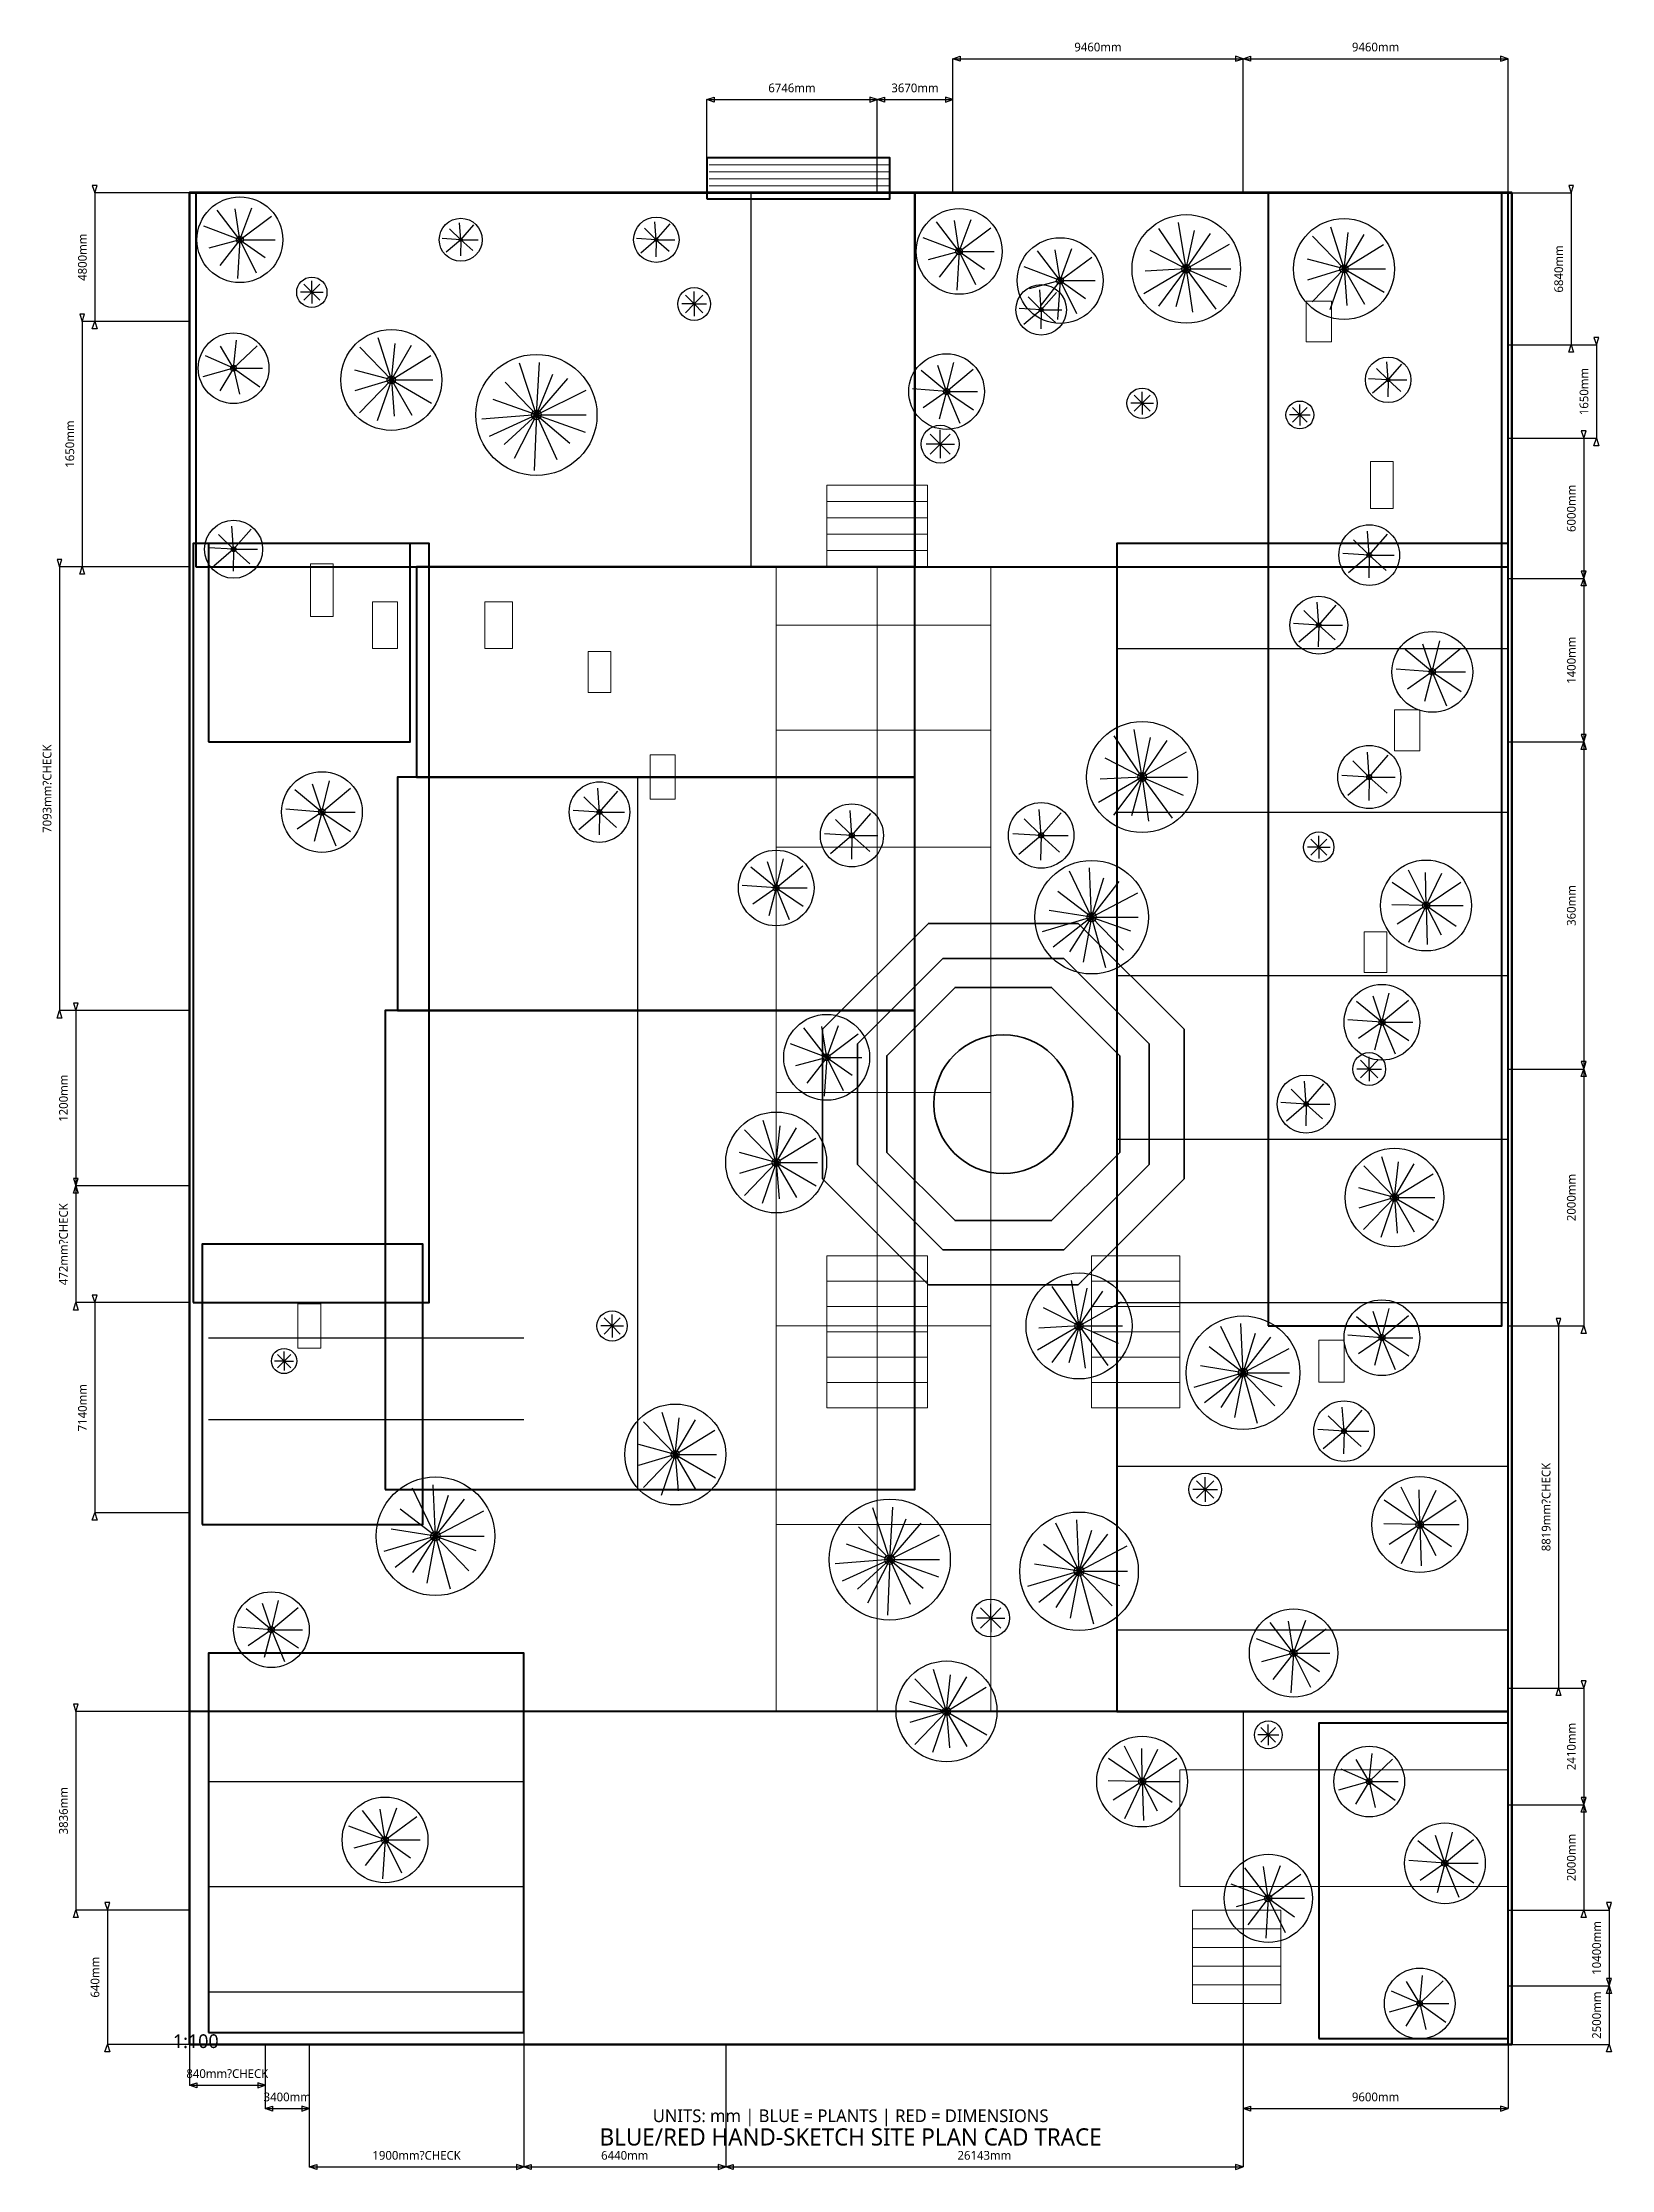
# Model space of a CAD drawing. Header units: millimetres. Extents: x -5554 to 53767, y -4731 to 75689.
import ezdxf
from ezdxf.enums import TextEntityAlignment as Align

# ---------------------------------------------------------------- set-up
doc = ezdxf.new("R2010")
doc.units = ezdxf.units.MM
doc.linetypes.add('CENTER', pattern=[5.08, 3.175, -0.635, 0.635, -0.635])
for name, color, linetype, lineweight in [('00_SITE', 7, 'CONTINUOUS', 50), ('A_BUILDING', 7, 'CONTINUOUS', 40), ('A_PAVING', 8, 'CONTINUOUS', 20), ('A_WALL', 8, 'CONTINUOUS', 30), ('CENTER', 9, 'CENTER', 18), ('DIM_RED', 1, 'CONTINUOUS', 25), ('L_PLANT', 5, 'CONTINUOUS', 25), ('L_WATER', 7, 'CONTINUOUS', 35), ('TEXT', 7, 'CONTINUOUS', 18)]:
    doc.layers.add(name, color=color, linetype=linetype, lineweight=lineweight)
doc.styles.get("Standard").update_dxf_attribs({"font": 'Microsoft YaHei'})

msp = doc.modelspace()

# ---------------------------------------------------------------- texts
at = {"layer": 'DIM_RED'}
for s, p in [('9460mm', (34351, 75519)), ('9460mm', (44847, 75519)), ('6746mm', (22781, 73973)), ('3670mm', (27433, 73973)), ('840mm?CHECK', (1431, -1106)), ('3400mm', (3698, -1989)), ('9600mm', (44847, -1989)), ('1900mm?CHECK', (8588, -4197)), ('6440mm', (16460, -4197)), ('26143mm', (30057, -4197))]:
    msp.add_text(s, height=330, dxfattribs=at).set_placement(p, align=Align.MIDDLE_CENTER)
for s, p in [('4800mm', (-4048, 67571)), ('6840mm', (51772, 67129)), ('1650mm', (52727, 62492)), ('1650mm', (-4525, 60505)), ('6000mm', (52249, 58076)), ('1400mm', (52249, 52334)), ('7093mm?CHECK', (-5384, 47476)), ('360mm', (52249, 43060)), ('1200mm', (-4764, 35773)), ('2000mm', (52249, 32019)), ('472mm?CHECK', (-4764, 30252)), ('7140mm', (-4048, 24069)), ('8819mm?CHECK', (51295, 20315)), ('2410mm', (52249, 11262)), ('3836mm', (-4764, 8833)), ('2000mm', (52249, 7066)), ('10400mm', (53204, 3644)), ('640mm', (-3571, 2539)), ('2500mm', (53204, 1104))]:
    msp.add_text(s, height=330, rotation=90, dxfattribs=at).set_placement(p, align=Align.MIDDLE_CENTER)
at = {"layer": 'TEXT'}
for s, height, p in [('1:100', 520, (240, 120)), ('BLUE/RED HAND-SKETCH SITE PLAN CAD TRACE', 650, (25000, -3500)), ('UNITS: mm | BLUE = PLANTS | RED = DIMENSIONS', 480, (25000, -2700))]:
    msp.add_text(s, height=height, dxfattribs=at).set_placement(p, align=Align.MIDDLE_CENTER)

# ---------------------------------------------------------------- linework, layer by layer
at = {"layer": '00_SITE'}
msp.add_lwpolyline([(0, 0), (50000, 0), (50000, 70000), (0, 70000)], close=True, dxfattribs=at)
at = {"layer": 'A_BUILDING'}
for points in [[(19561, 69779), (26479, 69779), (26479, 71325), (19561, 71325)], [(239, 55868), (27433, 55868), (27433, 70000), (239, 70000)], [(27433, 55868), (49857, 55868), (49857, 70000), (27433, 70000)], [(40792, 27161), (49618, 27161), (49618, 70000), (40792, 70000)], [(143, 28044), (9065, 28044), (9065, 56751), (143, 56751)], [(716, 49243), (8349, 49243), (8349, 56751), (716, 56751)], [(35067, 12587), (49857, 12587), (49857, 56751), (35067, 56751)], [(8588, 47918), (27433, 47918), (27433, 55868), (8588, 55868)], [(7872, 39085), (27433, 39085), (27433, 47918), (7872, 47918)], [(7395, 20978), (27433, 20978), (27433, 39085), (7395, 39085)], [(477, 19653), (8826, 19653), (8826, 30252), (477, 30252)], [(716, 442), (12643, 442), (12643, 14795), (716, 14795)], [(0, 0), (49857, 0), (49857, 12587), (0, 12587)], [(42700, 221), (49857, 221), (49857, 12145), (42700, 12145)]]:
    msp.add_lwpolyline(points, close=True, dxfattribs=at)
at = {"layer": 'A_PAVING'}
for p, q in [((19656, 71060), (26431, 71060)), ((19656, 70795), (26431, 70795)), ((19656, 70530), (26431, 70530)), ((19656, 70265), (26431, 70265)), ((19656, 70000), (26431, 70000)), ((24094, 58341), (27910, 58341)), ((24094, 57722), (27910, 57722)), ((24094, 57104), (27910, 57104)), ((24094, 56486), (27910, 56486)), ((22185, 53659), (30296, 53659)), ((22185, 49685), (30296, 49685)), ((22185, 45268), (30296, 45268)), ((22185, 35994), (30296, 35994)), ((24094, 28854), (27910, 28854)), ((34113, 28854), (37452, 28854)), ((24094, 27897), (27910, 27897)), ((34113, 27897), (37452, 27897)), ((22185, 27161), (30296, 27161)), ((24094, 26940), (27910, 26940)), ((34113, 26940), (37452, 26940)), ((24094, 25983), (27910, 25983)), ((34113, 25983), (37452, 25983)), ((24094, 25026), (27910, 25026)), ((34113, 25026), (37452, 25026)), ((22185, 19653), (30296, 19653)), ((37929, 4372), (41269, 4372)), ((37929, 3666), (41269, 3666)), ((37929, 2959), (41269, 2959)), ((37929, 2252), (41269, 2252))]:
    msp.add_line(p, q, dxfattribs=at)
for points in [[(0, 0), (50000, 0), (50000, 70044), (0, 70044)], [(42223, 64369), (43177, 64369), (43177, 65915), (42223, 65915)], [(44656, 58076), (45515, 58076), (45515, 59842), (44656, 59842)], [(24094, 58959), (27910, 58959), (27910, 55868), (24094, 55868)], [(4580, 53991), (5439, 53991), (5439, 55978), (4580, 55978)], [(22185, 12587), (30296, 12587), (30296, 55868), (22185, 55868)], [(6918, 52776), (7872, 52776), (7872, 54543), (6918, 54543)], [(11164, 52776), (12214, 52776), (12214, 54543), (11164, 54543)], [(15076, 51120), (15935, 51120), (15935, 52666), (15076, 52666)], [(45563, 48912), (46517, 48912), (46517, 50457), (45563, 50457)], [(17414, 47079), (18368, 47079), (18368, 48757), (17414, 48757)], [(44418, 40521), (45277, 40521), (45277, 42066), (44418, 42066)], [(24094, 24069), (27910, 24069), (27910, 29811), (24094, 29811)], [(34113, 24069), (37452, 24069), (37452, 29811), (34113, 29811)], [(4103, 26322), (4962, 26322), (4962, 28000), (4103, 28000)], [(42700, 25041), (43655, 25041), (43655, 26631), (42700, 26631)], [(37452, 5962), (49857, 5962), (49857, 10379), (37452, 10379)], [(37929, 1546), (41269, 1546), (41269, 5079), (37929, 5079)]]:
    msp.add_lwpolyline(points, close=True, dxfattribs=at)
at = {"layer": 'A_WALL'}
for p, q in [((21231, 70000), (21231, 55868)), ((27433, 70000), (27433, 55868)), ((35067, 52776), (49857, 52776)), ((16937, 47918), (16937, 20978)), ((27433, 47918), (27433, 20978)), ((35067, 46593), (49857, 46593)), ((35067, 40410), (49857, 40410)), ((7395, 39085), (27433, 39085)), ((35067, 34227), (49857, 34227)), ((35067, 28044), (49857, 28044)), ((716, 26719), (12643, 26719)), ((716, 23628), (12643, 23628)), ((35067, 21861), (49857, 21861)), ((35067, 15678), (49857, 15678)), ((12643, 12587), (12643, 0)), ((39838, 12587), (39838, 0)), ((716, 9937), (12643, 9937)), ((716, 5962), (12643, 5962)), ((716, 1987), (12643, 1987))]:
    msp.add_line(p, q, dxfattribs=at)
at = {"layer": 'CENTER'}
msp.add_line((26002, 55868), (26002, 12587), dxfattribs=at)
at = {"layer": 'DIM_RED'}
for p, q in [((28865, 70000), (28865, 75079)), ((28865, 75079), (39838, 75079)), ((39838, 70000), (39838, 75079)), ((39838, 70000), (39838, 75079)), ((39838, 75079), (49857, 75079)), ((49857, 70000), (49857, 75079)), ((19561, 70000), (19561, 73533)), ((19561, 73533), (26002, 73533)), ((26002, 70000), (26002, 73533)), ((26002, 70000), (26002, 73533)), ((26002, 73533), (28865, 73533)), ((28865, 70000), (28865, 73533)), ((0, 70000), (-3578, 70000)), ((-3578, 70000), (-3578, 65142)), ((49857, 70000), (52242, 70000)), ((52242, 70000), (52242, 64259)), ((0, 65142), (-4055, 65142)), ((-4055, 65142), (-4055, 55868)), ((0, 65142), (-3578, 65142)), ((49857, 64259), (52242, 64259)), ((49857, 64259), (53197, 64259)), ((53197, 64259), (53197, 60726)), ((49857, 60726), (53197, 60726)), ((49857, 60726), (52719, 60726)), ((52719, 60726), (52719, 55426)), ((0, 55868), (-4914, 55868)), ((-4914, 55868), (-4914, 39085)), ((0, 55868), (-4055, 55868)), ((49857, 55426), (52719, 55426)), ((49857, 55426), (52719, 55426)), ((52719, 55426), (52719, 49243)), ((49857, 49243), (52719, 49243)), ((49857, 49243), (52719, 49243)), ((52719, 49243), (52719, 36877)), ((0, 39085), (-4914, 39085)), ((0, 39085), (-4294, 39085)), ((-4294, 39085), (-4294, 32461)), ((49857, 36877), (52719, 36877)), ((49857, 36877), (52719, 36877)), ((52719, 36877), (52719, 27161)), ((0, 32461), (-4294, 32461)), ((0, 32461), (-4294, 32461)), ((-4294, 32461), (-4294, 28044)), ((0, 28044), (-4294, 28044)), ((0, 28044), (-3578, 28044)), ((-3578, 28044), (-3578, 20095)), ((49857, 27161), (52719, 27161)), ((49857, 27161), (51765, 27161)), ((51765, 27161), (51765, 13470)), ((0, 20095), (-3578, 20095)), ((49857, 13470), (51765, 13470)), ((49857, 13470), (52719, 13470)), ((52719, 13470), (52719, 9054)), ((0, 12587), (-4294, 12587)), ((-4294, 12587), (-4294, 5079)), ((49857, 9054), (52719, 9054)), ((49857, 9054), (52719, 9054)), ((52719, 9054), (52719, 5079)), ((0, 5079), (-4294, 5079)), ((0, 5079), (-3101, 5079)), ((-3101, 5079), (-3101, 0)), ((49857, 5079), (52719, 5079)), ((49857, 5079), (53674, 5079)), ((53674, 5079), (53674, 2208)), ((49857, 2208), (53674, 2208)), ((49857, 2208), (53674, 2208)), ((53674, 2208), (53674, 0)), ((0, 0), (-3101, 0)), ((0, 0), (0, -1546)), ((2863, 0), (2863, -1546)), ((2863, 0), (2863, -2429)), ((4532, 0), (4532, -2429)), ((4532, 0), (4532, -4637)), ((12643, 0), (12643, -4637)), ((12643, 0), (12643, -4637)), ((20277, 0), (20277, -4637)), ((20277, 0), (20277, -4637)), ((39838, 0), (39838, -4637)), ((39838, 0), (39838, -2429)), ((49857, 0), (53674, 0)), ((49857, 0), (49857, -2429)), ((0, -1546), (2863, -1546)), ((2863, -2429), (4532, -2429)), ((39838, -2429), (49857, -2429)), ((4532, -4637), (12643, -4637)), ((12643, -4637), (20277, -4637)), ((20277, -4637), (39838, -4637))]:
    msp.add_line(p, q, dxfattribs=at)
for points in [[(28865, 75079), (29145, 75172), (29145, 74986)], [(39838, 75079), (39558, 75172), (39558, 74986)], [(39838, 75079), (40118, 75172), (40118, 74986)], [(49857, 75079), (49577, 75172), (49577, 74986)], [(19561, 73533), (19841, 73626), (19841, 73440)], [(26002, 73533), (25722, 73626), (25722, 73440)], [(26002, 73533), (26282, 73626), (26282, 73440)], [(28865, 73533), (28585, 73626), (28585, 73440)], [(-3578, 70000), (-3485, 70280), (-3672, 70280)], [(52242, 70000), (52336, 70280), (52149, 70280)], [(-4055, 65142), (-3962, 65422), (-4149, 65422)], [(-3578, 65142), (-3485, 64862), (-3672, 64862)], [(53197, 64259), (53290, 64539), (53103, 64539)], [(52242, 64259), (52336, 63979), (52149, 63979)], [(52719, 60726), (52813, 61006), (52626, 61006)], [(53197, 60726), (53290, 60446), (53103, 60446)], [(-4914, 55868), (-4821, 56148), (-5007, 56148)], [(-4055, 55868), (-3962, 55588), (-4149, 55588)], [(52719, 55426), (52813, 55706), (52626, 55706)], [(52719, 55426), (52813, 55146), (52626, 55146)], [(52719, 49243), (52813, 49523), (52626, 49523)], [(52719, 49243), (52813, 48963), (52626, 48963)], [(-4914, 39085), (-4821, 38805), (-5007, 38805)], [(-4294, 39085), (-4201, 39365), (-4387, 39365)], [(52719, 36877), (52813, 37157), (52626, 37157)], [(52719, 36877), (52813, 36597), (52626, 36597)], [(-4294, 32461), (-4201, 32741), (-4387, 32741)], [(-4294, 32461), (-4201, 32181), (-4387, 32181)], [(-3578, 28044), (-3485, 28324), (-3672, 28324)], [(-4294, 28044), (-4201, 27764), (-4387, 27764)], [(51765, 27161), (51859, 27441), (51672, 27441)], [(52719, 27161), (52813, 26881), (52626, 26881)], [(-3578, 20095), (-3485, 19815), (-3672, 19815)], [(52719, 13470), (52813, 13750), (52626, 13750)], [(51765, 13470), (51859, 13190), (51672, 13190)], [(-4294, 12587), (-4201, 12867), (-4387, 12867)], [(52719, 9054), (52813, 9334), (52626, 9334)], [(52719, 9054), (52813, 8774), (52626, 8774)], [(-4294, 5079), (-4201, 4799), (-4387, 4799)], [(-3101, 5079), (-3008, 5359), (-3194, 5359)], [(52719, 5079), (52813, 4799), (52626, 4799)], [(53674, 5079), (53767, 5359), (53580, 5359)], [(53674, 2208), (53767, 2488), (53580, 2488)], [(53674, 2208), (53767, 1928), (53580, 1928)], [(-3101, 0), (-3008, -280), (-3194, -280)], [(53674, 0), (53767, -280), (53580, -280)], [(0, -1546), (280, -1452), (280, -1639)], [(2863, -1546), (2583, -1452), (2583, -1639)], [(2863, -2429), (3143, -2336), (3143, -2522)], [(4532, -2429), (4252, -2336), (4252, -2522)], [(39838, -2429), (40118, -2336), (40118, -2522)], [(49857, -2429), (49577, -2336), (49577, -2522)], [(4532, -4637), (4812, -4544), (4812, -4731)], [(12643, -4637), (12363, -4544), (12363, -4731)], [(12643, -4637), (12923, -4544), (12923, -4731)], [(20277, -4637), (19997, -4544), (19997, -4731)], [(20277, -4637), (20557, -4544), (20557, -4731)], [(39838, -4637), (39558, -4544), (39558, -4731)]]:
    msp.add_lwpolyline(points, close=True, dxfattribs=at)
at = {"layer": 'L_PLANT'}
for p, q in [((1908, 68233), (1051, 69353)), ((1908, 68233), (1727, 69399)), ((1908, 68233), (2357, 69441)), ((1908, 68233), (543, 68751)), ((1908, 68233), (3106, 69122)), ((10258, 68233), (9836, 68646)), ((10258, 68233), (10211, 68876)), ((10258, 68233), (10748, 68795)), ((17653, 68233), (17206, 68670)), ((17653, 68233), (17603, 68914)), ((17653, 68233), (18172, 68828)), ((29103, 67792), (28246, 68912)), ((29103, 67792), (28922, 68958)), ((29103, 67792), (29552, 69000)), ((29103, 67792), (30300, 68680)), ((37691, 67129), (36654, 68657)), ((37691, 67129), (37400, 68889)), ((37691, 67129), (38006, 68588)), ((37691, 67129), (38612, 68474)), ((43655, 67129), (42460, 68363)), ((43655, 67129), (43161, 68713)), ((43655, 67129), (43806, 68509)), ((43655, 67129), (44423, 68436)), ((1908, 68233), (734, 67917)), ((1908, 68233), (1153, 67263)), ((1908, 68233), (1815, 66767)), ((1908, 68233), (3239, 68233)), ((1908, 68233), (2529, 66985)), ((1908, 68233), (2868, 67556)), ((10258, 68233), (9554, 68276)), ((10258, 68233), (9704, 67758)), ((10258, 68233), (10244, 67625)), ((10258, 68233), (10923, 68233)), ((10258, 68233), (10715, 67822)), ((17653, 68233), (16907, 68279)), ((17653, 68233), (17066, 67730)), ((17653, 68233), (17638, 67590)), ((17653, 68233), (18357, 68233)), ((17653, 68233), (18137, 67798)), ((29103, 67792), (27738, 68309)), ((29103, 67792), (27928, 67475)), ((29103, 67792), (28348, 66821)), ((29103, 67792), (29010, 66325)), ((29103, 67792), (30433, 67792)), ((29103, 67792), (29724, 66543)), ((29103, 67792), (30062, 67115)), ((32920, 66688), (32062, 67807)), ((32920, 66688), (32739, 67854)), ((32920, 66688), (33369, 67896)), ((32920, 66688), (34117, 67576)), ((37691, 67129), (36320, 67828)), ((37691, 67129), (39331, 68060)), ((43655, 67129), (45149, 68047)), ((32920, 66688), (31555, 67205)), ((37691, 67129), (36085, 66193)), ((37691, 67129), (36138, 67048)), ((37691, 67129), (36637, 65715)), ((37691, 67129), (37298, 65697)), ((37691, 67129), (39373, 67129)), ((37691, 67129), (37929, 65495)), ((37691, 67129), (38803, 65605)), ((37691, 67129), (39210, 66460)), ((43655, 67129), (42270, 66710)), ((43655, 67129), (42273, 67503)), ((43655, 67129), (42455, 65884)), ((43655, 67129), (43124, 65577)), ((43655, 67129), (45219, 67129)), ((43655, 67129), (43761, 65752)), ((43655, 67129), (44424, 65799)), ((43655, 67129), (45173, 66247)), ((4628, 66246), (4198, 66246)), ((4628, 66246), (4324, 66550)), ((4628, 66246), (4324, 65942)), ((4628, 66246), (4628, 66675)), ((4628, 66246), (4931, 66550)), ((4628, 66246), (5057, 66246)), ((4628, 66246), (4628, 65817)), ((4628, 66246), (4931, 65942)), ((19084, 65804), (18755, 66133)), ((19084, 65804), (19084, 66270)), ((19084, 65804), (19413, 66133)), ((32204, 65584), (31708, 66069)), ((32920, 66688), (31745, 66371)), ((32204, 65584), (32149, 66340)), ((32920, 66688), (32164, 65717)), ((32204, 65584), (32781, 66244)), ((32920, 66688), (32826, 65221)), ((32920, 66688), (34250, 66688)), ((32920, 66688), (33541, 65439)), ((32920, 66688), (33879, 66011)), ((19084, 65804), (18619, 65804)), ((19084, 65804), (18755, 65475)), ((19084, 65804), (19549, 65804)), ((19084, 65804), (19084, 65339)), ((19084, 65804), (19413, 65475)), ((32204, 65584), (31376, 65634)), ((32204, 65584), (31552, 65025)), ((32204, 65584), (32188, 64868)), ((32204, 65584), (32987, 65584)), ((32204, 65584), (32742, 65100)), ((1670, 63375), (1778, 64431)), ((7634, 62934), (7140, 64518)), ((1670, 63375), (604, 63838)), ((1670, 63375), (1175, 64211)), ((1670, 63375), (2555, 64226)), ((7634, 62934), (6439, 64168)), ((7634, 62934), (7785, 64314)), ((7634, 62934), (8402, 64241)), ((7634, 62934), (9128, 63852)), ((13120, 61609), (12480, 63568)), ((13120, 61609), (13241, 63596)), ((28626, 62492), (28898, 63596)), ((45324, 62934), (45275, 63614)), ((1670, 63375), (512, 63052)), ((1670, 63375), (1150, 62519)), ((1670, 63375), (2765, 63375)), ((1670, 63375), (1898, 62389)), ((1670, 63375), (2656, 62673)), ((7634, 62934), (6249, 62514)), ((7634, 62934), (6252, 63307)), ((7634, 62934), (6434, 61689)), ((7634, 62934), (7103, 61381)), ((7634, 62934), (9198, 62934)), ((7634, 62934), (7740, 61556)), ((7634, 62934), (8403, 61604)), ((7634, 62934), (9152, 62052)), ((13120, 61609), (11933, 62850)), ((13120, 61609), (13740, 63155)), ((13120, 61609), (14310, 62985)), ((28626, 62492), (27665, 63283)), ((28626, 62492), (28293, 63479)), ((28626, 62492), (29636, 63335)), ((45324, 62934), (44579, 62979)), ((45324, 62934), (44738, 62431)), ((45324, 62934), (44878, 63370)), ((45324, 62934), (45310, 62290)), ((45324, 62934), (45844, 63528)), ((45324, 62934), (46029, 62934)), ((45324, 62934), (45808, 62498)), ((13120, 61609), (11483, 62188)), ((13120, 61609), (15006, 62543)), ((28626, 62492), (27342, 62591)), ((28626, 62492), (27744, 61881)), ((28626, 62492), (28345, 61444)), ((28626, 62492), (29800, 62492)), ((28626, 62492), (29123, 61294)), ((28626, 62492), (29645, 61802)), ((36021, 62050), (35592, 62050)), ((36021, 62050), (35717, 62354)), ((36021, 62050), (35717, 61747)), ((36021, 62050), (36021, 62480)), ((36021, 62050), (36325, 62354)), ((36021, 62050), (36450, 62050)), ((36021, 62050), (36021, 61621)), ((36021, 62050), (36325, 61747)), ((41985, 61609), (41985, 62002)), ((13120, 61609), (11052, 61445)), ((13120, 61609), (11327, 60796)), ((13120, 61609), (11898, 60489)), ((13120, 61609), (12281, 59967)), ((13120, 61609), (13030, 59504)), ((13120, 61609), (14998, 61609)), ((13120, 61609), (13886, 59922)), ((13120, 61609), (14380, 60535)), ((13120, 61609), (14968, 60954)), ((41985, 61609), (41591, 61609)), ((41985, 61609), (41706, 61887)), ((41985, 61609), (41706, 61331)), ((41985, 61609), (42263, 61887)), ((41985, 61609), (42378, 61609)), ((41985, 61609), (41985, 61215)), ((41985, 61609), (42263, 61331)), ((28387, 60505), (27851, 60505)), ((28387, 60505), (28008, 60884)), ((28387, 60505), (28008, 60125)), ((28387, 60505), (28387, 61041)), ((28387, 60505), (28767, 60884)), ((28387, 60505), (28924, 60505)), ((28387, 60505), (28387, 59968)), ((28387, 60505), (28767, 60125)), ((1670, 56530), (1606, 57399)), ((1670, 56530), (2333, 57290)), ((44609, 56309), (44543, 57216)), ((44609, 56309), (45301, 57102)), ((1670, 56530), (718, 56588)), ((1670, 56530), (920, 55887)), ((1670, 56530), (1099, 57088)), ((1670, 56530), (1651, 55707)), ((1670, 56530), (2570, 56530)), ((1670, 56530), (2288, 55973)), ((44609, 56309), (43615, 56369)), ((44609, 56309), (43827, 55639)), ((44609, 56309), (44013, 56891)), ((44609, 56309), (44590, 55451)), ((44609, 56309), (45548, 56309)), ((44609, 56309), (45254, 55728)), ((42700, 53659), (42130, 54217)), ((42700, 53659), (42637, 54529)), ((42700, 53659), (43364, 54419)), ((42700, 53659), (41748, 53717)), ((42700, 53659), (41951, 53017)), ((42700, 53659), (42682, 52837)), ((42700, 53659), (43600, 53659)), ((42700, 53659), (43319, 53103)), ((46994, 51893), (45970, 52736)), ((46994, 51893), (46639, 52945)), ((46994, 51893), (47284, 53070)), ((46994, 51893), (48072, 52792)), ((46994, 51893), (45625, 51998)), ((46994, 51893), (46053, 51241)), ((46994, 51893), (46695, 50775)), ((46994, 51893), (48246, 51893)), ((46994, 51893), (47524, 50615)), ((46994, 51893), (48081, 51157)), ((36021, 47918), (34960, 49481)), ((36021, 47918), (35723, 49719)), ((36021, 47918), (36344, 49410)), ((36021, 47918), (36963, 49294)), ((36021, 47918), (34618, 48633)), ((36021, 47918), (37699, 48870)), ((44609, 47918), (43988, 48525)), ((44609, 47918), (44540, 48863)), ((44609, 47918), (45330, 48744)), ((5010, 46593), (4654, 47645)), ((5010, 46593), (5300, 47771)), ((5010, 46593), (6087, 47492)), ((15506, 46593), (15440, 47500)), ((36021, 47918), (34378, 46960)), ((36021, 47918), (34432, 47834)), ((36021, 47918), (34943, 46471)), ((36021, 47918), (35619, 46453)), ((36021, 47918), (37742, 47918)), ((36021, 47918), (36264, 46245)), ((36021, 47918), (37159, 46358)), ((36021, 47918), (37575, 47233)), ((44609, 47918), (43574, 47981)), ((44609, 47918), (43794, 47219)), ((44609, 47918), (44589, 47024)), ((44609, 47918), (45587, 47918)), ((44609, 47918), (45281, 47313)), ((5010, 46593), (3640, 46698)), ((5010, 46593), (3985, 47437)), ((15506, 46593), (14512, 46653)), ((15506, 46593), (14910, 47175)), ((15506, 46593), (16198, 47386)), ((25048, 45710), (24979, 46655)), ((32204, 45710), (32133, 46693)), ((5010, 46593), (4068, 45941)), ((5010, 46593), (4710, 45475)), ((5010, 46593), (6261, 46593)), ((5010, 46593), (5540, 45316)), ((5010, 46593), (6096, 45857)), ((15506, 46593), (14723, 45922)), ((15506, 46593), (15487, 45734)), ((15506, 46593), (16445, 46593)), ((15506, 46593), (16151, 46012)), ((25048, 45710), (24427, 46316)), ((25048, 45710), (25769, 46535)), ((32204, 45710), (31559, 46341)), ((32204, 45710), (32954, 46568)), ((25048, 45710), (24013, 45773)), ((25048, 45710), (24233, 45011)), ((25048, 45710), (25028, 44815)), ((25048, 45710), (26026, 45710)), ((25048, 45710), (25720, 45105)), ((32204, 45710), (31128, 45775)), ((32204, 45710), (31357, 44983)), ((32204, 45710), (32183, 44780)), ((32204, 45710), (33221, 45710)), ((32204, 45710), (32903, 45081)), ((42700, 45268), (42271, 45268)), ((42700, 45268), (42397, 45572)), ((42700, 45268), (42397, 44965)), ((42700, 45268), (42700, 45698)), ((42700, 45268), (43004, 45572)), ((42700, 45268), (43130, 45268)), ((42700, 45268), (42700, 44839)), ((42700, 45268), (43004, 44965)), ((22185, 43722), (21224, 44513)), ((22185, 43722), (21852, 44709)), ((22185, 43722), (22457, 44827)), ((22185, 43722), (23195, 44566)), ((34113, 42618), (33278, 44361)), ((34113, 42618), (34030, 44483)), ((46756, 43060), (46089, 44396)), ((46756, 43060), (46742, 44309)), ((46756, 43060), (47350, 44288)), ((22185, 43722), (20901, 43821)), ((22185, 43722), (21303, 43111)), ((22185, 43722), (21904, 42674)), ((22185, 43722), (23359, 43722)), ((22185, 43722), (22682, 42525)), ((22185, 43722), (23204, 43032)), ((34113, 42618), (32831, 43594)), ((34113, 42618), (34578, 44109)), ((34113, 42618), (35159, 43965)), ((34113, 42618), (35857, 43540)), ((46756, 43060), (45480, 43933)), ((46756, 43060), (48067, 43939)), ((34113, 42618), (32505, 42873)), ((46756, 43060), (45468, 43089)), ((46756, 43060), (45664, 42350)), ((46756, 43060), (46087, 41655)), ((46756, 43060), (48164, 43060)), ((46756, 43060), (46804, 41584)), ((46756, 43060), (47330, 41957)), ((46756, 43060), (47894, 42275)), ((34113, 42618), (32248, 42065)), ((34113, 42618), (32656, 41485)), ((34113, 42618), (33278, 41307)), ((34113, 42618), (33795, 40919)), ((34113, 42618), (35873, 42618)), ((34113, 42618), (34642, 40715)), ((34113, 42618), (35318, 41367)), ((34113, 42618), (35576, 42101)), ((45086, 38644), (44125, 39435)), ((45086, 38644), (44753, 39630)), ((45086, 38644), (45358, 39748)), ((45086, 38644), (46096, 39487)), ((45086, 38644), (43802, 38742)), ((45086, 38644), (44204, 38032)), ((45086, 38644), (44805, 37595)), ((45086, 38644), (46260, 38644)), ((45086, 38644), (45583, 37446)), ((45086, 38644), (46105, 37953)), ((24094, 37319), (22729, 37836)), ((24094, 37319), (23236, 38438)), ((24094, 37319), (23912, 38485)), ((24094, 37319), (24542, 38527)), ((24094, 37319), (25291, 38207)), ((24094, 37319), (22919, 37002)), ((24094, 37319), (23338, 36348)), ((24094, 37319), (24000, 35852)), ((24094, 37319), (25424, 37319)), ((24094, 37319), (24714, 36070)), ((24094, 37319), (25053, 36641)), ((44609, 36877), (44280, 37206)), ((44609, 36877), (44609, 37342)), ((44609, 36877), (44938, 37206)), ((42223, 35552), (42160, 36422)), ((42223, 35552), (42887, 36312)), ((44609, 36877), (44144, 36877)), ((44609, 36877), (44280, 36548)), ((44609, 36877), (45074, 36877)), ((44609, 36877), (44609, 36412)), ((44609, 36877), (44938, 36548)), ((42223, 35552), (41271, 35610)), ((42223, 35552), (41474, 34909)), ((42223, 35552), (41653, 36110)), ((42223, 35552), (42205, 34729)), ((42223, 35552), (43123, 35552)), ((42223, 35552), (42842, 34995)), ((22185, 33344), (21692, 34928)), ((22185, 33344), (22337, 34724)), ((22185, 33344), (22953, 34651)), ((22185, 33344), (20991, 34578)), ((22185, 33344), (23680, 34262)), ((22185, 33344), (20800, 32924)), ((22185, 33344), (20803, 33717)), ((22185, 33344), (20986, 32099)), ((22185, 33344), (21654, 31792)), ((22185, 33344), (23750, 33344)), ((22185, 33344), (22292, 31967)), ((22185, 33344), (22954, 32014)), ((22185, 33344), (23703, 32462)), ((45563, 32019), (44398, 33222)), ((45563, 32019), (45082, 33563)), ((45563, 32019), (45711, 33364)), ((45563, 32019), (46312, 33293)), ((45563, 32019), (44216, 32383)), ((45563, 32019), (47020, 32914)), ((45563, 32019), (44213, 31610)), ((45563, 32019), (44394, 30805)), ((45563, 32019), (45045, 30505)), ((45563, 32019), (47089, 32019)), ((45563, 32019), (45667, 30676)), ((45563, 32019), (46313, 30722)), ((45563, 32019), (47043, 31159)), ((33635, 27161), (32623, 28653)), ((33635, 27161), (33351, 28880)), ((33635, 27161), (33944, 28586)), ((33635, 27161), (34535, 28474)), ((15983, 27161), (15679, 27465)), ((15983, 27161), (15983, 27590)), ((15983, 27161), (16286, 27465)), ((33635, 27161), (32296, 27843)), ((33635, 27161), (35237, 28070)), ((45086, 26719), (44125, 27510)), ((45086, 26719), (44753, 27706)), ((45086, 26719), (45358, 27823)), ((45086, 26719), (46096, 27562)), ((15983, 27161), (15553, 27161)), ((15983, 27161), (15679, 26857)), ((15983, 27161), (16412, 27161)), ((15983, 27161), (15983, 26731)), ((15983, 27161), (16286, 26857)), ((33635, 27161), (32067, 26246)), ((33635, 27161), (32118, 27081)), ((33635, 27161), (32606, 25779)), ((33635, 27161), (33252, 25762)), ((33635, 27161), (35279, 27161)), ((33635, 27161), (33868, 25564)), ((33635, 27161), (34722, 25672)), ((33635, 27161), (35119, 26507)), ((39838, 25394), (39003, 27137)), ((39838, 25394), (39755, 27259)), ((39838, 25394), (40304, 26885)), ((39838, 25394), (40884, 26741)), ((45086, 26719), (43802, 26818)), ((45086, 26719), (44204, 26108)), ((45086, 26719), (44805, 25671)), ((45086, 26719), (46260, 26719)), ((45086, 26719), (45583, 25522)), ((45086, 26719), (46105, 26029)), ((3578, 25836), (3220, 25836)), ((3578, 25836), (3325, 26089)), ((3578, 25836), (3325, 25583)), ((3578, 25836), (3578, 26194)), ((3578, 25836), (3831, 26089)), ((3578, 25836), (3936, 25836)), ((3578, 25836), (3578, 25478)), ((3578, 25836), (3831, 25583)), ((39838, 25394), (38557, 26370)), ((39838, 25394), (41583, 26316)), ((39838, 25394), (37973, 24841)), ((39838, 25394), (38230, 25649)), ((39838, 25394), (38381, 24261)), ((39838, 25394), (39003, 24084)), ((39838, 25394), (39520, 23695)), ((39838, 25394), (41598, 25394)), ((39838, 25394), (40367, 23491)), ((39838, 25394), (41043, 24143)), ((39838, 25394), (41301, 24877)), ((18368, 22303), (17174, 23537)), ((18368, 22303), (17875, 23887)), ((18368, 22303), (18520, 23683)), ((18368, 22303), (19137, 23610)), ((43655, 23186), (43059, 23768)), ((43655, 23186), (43588, 24093)), ((43655, 23186), (44347, 23979)), ((18368, 22303), (16987, 22676)), ((18368, 22303), (19863, 23221)), ((43655, 23186), (42661, 23246)), ((43655, 23186), (42872, 22516)), ((43655, 23186), (43635, 22328)), ((43655, 23186), (44594, 23186)), ((43655, 23186), (44300, 22605)), ((18368, 22303), (16984, 21883)), ((18368, 22303), (17169, 21058)), ((18368, 22303), (17837, 20751)), ((18368, 22303), (19933, 22303)), ((18368, 22303), (18475, 20926)), ((18368, 22303), (19137, 20973)), ((18368, 22303), (19886, 21421)), ((9303, 19211), (8431, 21031)), ((9303, 19211), (9217, 21159)), ((38406, 20978), (37941, 20978)), ((38406, 20978), (38078, 21307)), ((38406, 20978), (38078, 20649)), ((38406, 20978), (38406, 21443)), ((38406, 20978), (38735, 21307)), ((38406, 20978), (38872, 20978)), ((38406, 20978), (38406, 20513)), ((38406, 20978), (38735, 20649)), ((46517, 19653), (45813, 21063)), ((46517, 19653), (46502, 20972)), ((46517, 19653), (47145, 20949)), ((9303, 19211), (7965, 20230)), ((9303, 19211), (9790, 20768)), ((9303, 19211), (10396, 20618)), ((9303, 19211), (11126, 20174)), ((26479, 18328), (25839, 20287)), ((26479, 18328), (26599, 20315)), ((46517, 19653), (45171, 20575)), ((46517, 19653), (47901, 20581)), ((9303, 19211), (7624, 19477)), ((26479, 18328), (25292, 19569)), ((26479, 18328), (27099, 19874)), ((26479, 18328), (27669, 19705)), ((33635, 17886), (32763, 19706)), ((33635, 17886), (33549, 19834)), ((33635, 17886), (34122, 19443)), ((46517, 19653), (45158, 19683)), ((46517, 19653), (45365, 18904)), ((46517, 19653), (45811, 18170)), ((46517, 19653), (48004, 19653)), ((46517, 19653), (46569, 18095)), ((46517, 19653), (47123, 18489)), ((46517, 19653), (47719, 18824)), ((9303, 19211), (7356, 18633)), ((9303, 19211), (7782, 18027)), ((9303, 19211), (8431, 17842)), ((9303, 19211), (8972, 17437)), ((9303, 19211), (11142, 19211)), ((9303, 19211), (9856, 17224)), ((9303, 19211), (10562, 17905)), ((9303, 19211), (10832, 18671)), ((26479, 18328), (24842, 18907)), ((26479, 18328), (28365, 19263)), ((33635, 17886), (32297, 18905)), ((33635, 17886), (34728, 19293)), ((33635, 17886), (35458, 18850)), ((26479, 18328), (24411, 18164)), ((26479, 18328), (24686, 17515)), ((26479, 18328), (25257, 17208)), ((26479, 18328), (25640, 16687)), ((26479, 18328), (26389, 16223)), ((26479, 18328), (28357, 18328)), ((26479, 18328), (27245, 16641)), ((26479, 18328), (27738, 17254)), ((26479, 18328), (28326, 17673)), ((33635, 17886), (31688, 17308)), ((33635, 17886), (31956, 18152)), ((33635, 17886), (32114, 16703)), ((33635, 17886), (32764, 16517)), ((33635, 17886), (33304, 16112)), ((33635, 17886), (35474, 17886)), ((33635, 17886), (34188, 15899)), ((33635, 17886), (34894, 16580)), ((33635, 17886), (35164, 17346)), ((3101, 15678), (2141, 16469)), ((3101, 15678), (2768, 16665)), ((3101, 15678), (3373, 16782)), ((3101, 15678), (4111, 16521)), ((30296, 16120), (29759, 16120)), ((30296, 16120), (29916, 16499)), ((30296, 16120), (29916, 15740)), ((30296, 16120), (30296, 16657)), ((30296, 16120), (30675, 16499)), ((30296, 16120), (30833, 16120)), ((30296, 16120), (30296, 15583)), ((30296, 16120), (30675, 15740)), ((3101, 15678), (1817, 15777)), ((3101, 15678), (2219, 15067)), ((3101, 15678), (2820, 14630)), ((3101, 15678), (4275, 15678)), ((3101, 15678), (3598, 14481)), ((3101, 15678), (4120, 14988)), ((41746, 14795), (40341, 15328)), ((41746, 14795), (40864, 15948)), ((41746, 14795), (41560, 15995)), ((41746, 14795), (42208, 16039)), ((41746, 14795), (42979, 15710)), ((41746, 14795), (40537, 14469)), ((41746, 14795), (40969, 13796)), ((41746, 14795), (41650, 13285)), ((41746, 14795), (43115, 14795)), ((41746, 14795), (42385, 13510)), ((41746, 14795), (42734, 14098)), ((28626, 12587), (27432, 13821)), ((28626, 12587), (28133, 14171)), ((28626, 12587), (28778, 13967)), ((28626, 12587), (29394, 13894)), ((28626, 12587), (27244, 12960)), ((28626, 12587), (30121, 13505)), ((28626, 12587), (27241, 12167)), ((28626, 12587), (27427, 11342)), ((28626, 12587), (28095, 11034)), ((28626, 12587), (30191, 12587)), ((28626, 12587), (28733, 11209)), ((28626, 12587), (29395, 11257)), ((28626, 12587), (30144, 11705)), ((40792, 11703), (40792, 12097)), ((36021, 9937), (35354, 11273)), ((40792, 11703), (40398, 11703)), ((40792, 11703), (40514, 11982)), ((40792, 11703), (40514, 11425)), ((40792, 11703), (41070, 11982)), ((40792, 11703), (41186, 11703)), ((40792, 11703), (40792, 11310)), ((40792, 11703), (41070, 11425)), ((36021, 9937), (34746, 10810)), ((36021, 9937), (36007, 11186)), ((36021, 9937), (36616, 11165)), ((36021, 9937), (37332, 10816)), ((44609, 9937), (44113, 10773)), ((44609, 9937), (44717, 10993)), ((44609, 9937), (45494, 10788)), ((36021, 9937), (34733, 9966)), ((36021, 9937), (34929, 9227)), ((36021, 9937), (35352, 8532)), ((36021, 9937), (37429, 9937)), ((36021, 9937), (36070, 8461)), ((36021, 9937), (36595, 8834)), ((36021, 9937), (37159, 9152)), ((44609, 9937), (43451, 9614)), ((44609, 9937), (43543, 10399)), ((44609, 9937), (44089, 9081)), ((44609, 9937), (45704, 9937)), ((44609, 9937), (44837, 8950)), ((44609, 9937), (45594, 9235)), ((7395, 7729), (6538, 8848)), ((7395, 7729), (7214, 8895)), ((7395, 7729), (7844, 8937)), ((7395, 7729), (6030, 8246)), ((7395, 7729), (8592, 8617)), ((7395, 7729), (6220, 7412)), ((7395, 7729), (6640, 6758)), ((7395, 7729), (7302, 6262)), ((7395, 7729), (8725, 7729)), ((7395, 7729), (8016, 6480)), ((7395, 7729), (8354, 7052)), ((47471, 6845), (46447, 7689)), ((47471, 6845), (47116, 7898)), ((47471, 6845), (47761, 8023)), ((47471, 6845), (48549, 7745)), ((40792, 5521), (39909, 6673)), ((40792, 5521), (40606, 6721)), ((40792, 5521), (41254, 6764)), ((40792, 5521), (42024, 6435)), ((47471, 6845), (46102, 6951)), ((47471, 6845), (46530, 6193)), ((47471, 6845), (47172, 5727)), ((47471, 6845), (48723, 6845)), ((47471, 6845), (48001, 5568)), ((47471, 6845), (48558, 6109)), ((40792, 5521), (39387, 6053)), ((40792, 5521), (39583, 5195)), ((40792, 5521), (40014, 4521)), ((40792, 5521), (40696, 4011)), ((40792, 5521), (42161, 5521)), ((40792, 5521), (41431, 4235)), ((40792, 5521), (41779, 4823)), ((46517, 1546), (46625, 2602)), ((46517, 1546), (45452, 2008)), ((46517, 1546), (46022, 2382)), ((46517, 1546), (47403, 2397)), ((46517, 1546), (45359, 1222)), ((46517, 1546), (45997, 689)), ((46517, 1546), (47613, 1546)), ((46517, 1546), (46745, 559)), ((46517, 1546), (47503, 844))]:
    msp.add_line(p, q, dxfattribs=at)
for centre, radius in [((1908, 68233), 1622), ((29103, 67792), 1622), ((37691, 67129), 2052), ((1908, 68233), 130), ((10258, 68233), 811), ((17653, 68233), 859), ((43655, 67129), 1908), ((10258, 68233), 64.9), ((17653, 68233), 68.7), ((29103, 67792), 130), ((32920, 66688), 1622), ((4628, 66246), 573), ((32920, 66688), 130), ((37691, 67129), 164), ((43655, 67129), 153), ((19084, 65804), 620), ((32204, 65584), 954), ((32204, 65584), 76.3), ((1670, 63375), 1336), ((7634, 62934), 1908), ((13120, 61609), 2290), ((28626, 62492), 1431), ((45324, 62934), 859), ((1670, 63375), 107), ((7634, 62934), 153), ((45324, 62934), 68.7), ((28626, 62492), 115), ((36021, 62050), 573), ((41985, 61609), 525), ((13120, 61609), 183), ((28387, 60505), 716), ((1670, 56530), 1097), ((44609, 56309), 1145), ((1670, 56530), 87.8), ((44609, 56309), 91.6), ((42700, 53659), 1097), ((42700, 53659), 87.8), ((46994, 51893), 1527), ((46994, 51893), 122), ((36021, 47918), 2099), ((44609, 47918), 1193), ((5010, 46593), 1527), ((15506, 46593), 1145), ((36021, 47918), 168), ((44609, 47918), 95.4), ((5010, 46593), 122), ((15506, 46593), 91.6), ((25048, 45710), 1193), ((32204, 45710), 1240), ((42700, 45268), 573), ((22185, 43722), 1431), ((25048, 45710), 95.4), ((32204, 45710), 99.2), ((34113, 42618), 2147), ((46756, 43060), 1718), ((22185, 43722), 115), ((34113, 42618), 172), ((46756, 43060), 137), ((45086, 38644), 1431), ((24094, 37319), 1622), ((45086, 38644), 115), ((24094, 37319), 130), ((44609, 36877), 620), ((42223, 35552), 1097), ((42223, 35552), 87.8), ((22185, 33344), 1908), ((45563, 32019), 1861), ((22185, 33344), 153), ((45563, 32019), 149), ((33635, 27161), 2004), ((45086, 26719), 1431), ((15983, 27161), 573), ((39838, 25394), 2147), ((33635, 27161), 160), ((45086, 26719), 115), ((3578, 25836), 477), ((39838, 25394), 172), ((18368, 22303), 1908), ((43655, 23186), 1145), ((43655, 23186), 91.6), ((18368, 22303), 153), ((9303, 19211), 2242), ((38406, 20978), 620), ((46517, 19653), 1813), ((26479, 18328), 2290), ((33635, 17886), 2242), ((9303, 19211), 179), ((46517, 19653), 145), ((26479, 18328), 183), ((33635, 17886), 179), ((3101, 15678), 1431), ((30296, 16120), 716), ((41746, 14795), 1670), ((3101, 15678), 115), ((28626, 12587), 1908), ((41746, 14795), 134), ((28626, 12587), 153), ((40792, 11703), 525), ((36021, 9937), 1718), ((44609, 9937), 1336), ((36021, 9937), 137), ((44609, 9937), 107), ((7395, 7729), 1622), ((47471, 6845), 1527), ((7395, 7729), 130), ((40792, 5521), 1670), ((47471, 6845), 122), ((40792, 5521), 134), ((46517, 1546), 1336), ((46517, 1546), 107)]:
    msp.add_circle(centre, radius, dxfattribs=at)
at = {"layer": 'L_WATER'}
for points in [[(37605, 38382), (33603, 42384), (27943, 42384), (23941, 38382), (23941, 32722), (27943, 28720), (33603, 28720), (37605, 32722)], [(36283, 37834), (33055, 41062), (28491, 41062), (25263, 37834), (25263, 33270), (28491, 30042), (33055, 30042), (36283, 33270)], [(35181, 37378), (32599, 39960), (28947, 39960), (26365, 37378), (26365, 33726), (28947, 31144), (32599, 31144), (35181, 33726)]]:
    msp.add_lwpolyline(points, close=True, dxfattribs=at)
msp.add_circle((30773, 35552), 2624, dxfattribs=at)

msp.set_redraw_order([(e.dxf.handle, doc.entitydb.next_handle()) for e in msp.query("TEXT MTEXT ATTDEF DIMENSION ARC_DIMENSION")])  # texts and dimensions are drawn at this point

doc.saveas('drawing.dxf')
